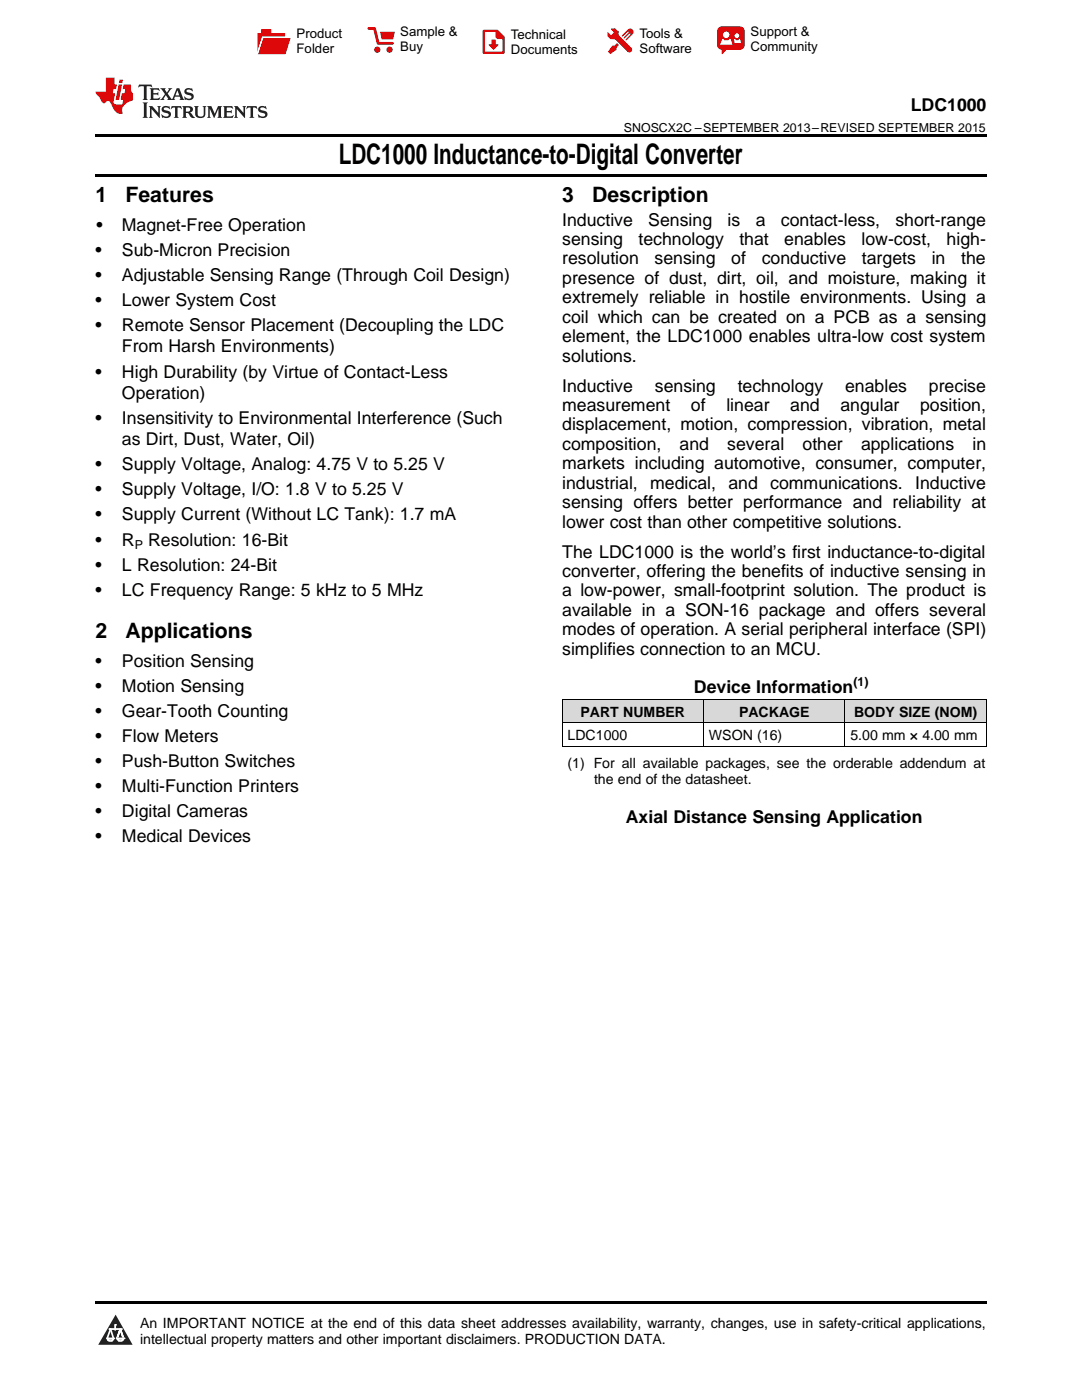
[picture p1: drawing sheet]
<svg xmlns="http://www.w3.org/2000/svg" width="216mm" height="279mm" viewBox="0 0 216 279" stroke-linecap="round" stroke-linejoin="round" font-family="sans-serif">
<defs><g id="words">
<text font-size="5.6" x="67.6" y="32.8">LDC1000 Inductance-to-Digital Converter</text>
<g font-size="4.2">
<text x="19" y="40.4">1</text>
<text x="25" y="40.4">Features</text>
<text x="112.2" y="40.4">3</text>
<text x="118.2" y="40.4">Description</text>
<text x="19" y="127.3">2</text>
<text x="25" y="127.3">Applications</text>
</g>
<g font-size="3.5">
<text x="181.8" y="22.2">LDC1000</text>
<text x="19.2" y="46.1">•</text>
<text x="24.3" y="46.1">Magnet-Free Operation</text>
<text x="112.2" y="45">Inductive</text>
<text x="129.4" y="45">Sensing</text>
<text x="145.2" y="45">is</text>
<text x="150.8" y="45">a</text>
<text x="155.8" y="45">contact-less,</text>
<text x="178.7" y="45">short-range</text>
<text x="19" y="51.1">•</text>
<text x="24.3" y="51.1">Sub-Micron Precision</text>
<text x="112.2" y="48.9">sensing</text>
<text x="112.2" y="52.8">resolution</text>
<text x="127.4" y="48.9">technology</text>
<text x="130.6" y="52.8">sensing</text>
<text x="145.9" y="52.8">of</text>
<text x="147.5" y="48.9">that</text>
<text x="152" y="52.8">conductive</text>
<text x="156.5" y="48.9">enables</text>
<text x="171.9" y="48.9">low-cost,</text>
<text x="172" y="52.8">targets</text>
<text x="185.9" y="52.8">in</text>
<text x="188.9" y="48.9">high-</text>
<text x="191.8" y="52.8">the</text>
<text x="19" y="56.1">•</text>
<text x="24.3" y="56.1">Adjustable Sensing Range (Through Coil Design)</text>
<text x="112.2" y="56.7">presence of dust, dirt, oil, and moisture, making it</text>
<text x="19" y="61.1">•</text>
<text x="24.3" y="61.1">Lower System Cost</text>
<text x="112.2" y="60.5">extremely reliable in hostile environments. Using a</text>
<text x="112.2" y="64.4">coil which can be created on a PCB as a sensing</text>
<text x="19" y="66.1">•</text>
<text x="24.3" y="66.1">Remote Sensor Placement (Decoupling the LDC</text>
<text x="24.3" y="70.3">From Harsh Environments)</text>
<text x="112.2" y="68.3">element, the LDC1000 enables ultra-low cost system</text>
<text x="19" y="75.4">•</text>
<text x="24.3" y="75.4">High Durability (by Virtue of Contact-Less</text>
<text x="112.2" y="72.2">solutions.</text>
<text x="24.3" y="79.6">Operation)</text>
<text x="112.2" y="78.1">Inductive</text>
<text x="112.2" y="82">measurement</text>
<text x="130.7" y="78.1">sensing</text>
<text x="137.9" y="82">of</text>
<text x="144.9" y="82">linear</text>
<text x="147.2" y="78.1">technology</text>
<text x="157.7" y="82">and</text>
<text x="167.7" y="82">angular</text>
<text x="168.6" y="78.1">enables</text>
<text x="183.6" y="82">position,</text>
<text x="185.4" y="78.1">precise</text>
<text x="19" y="84.6">•</text>
<text x="24.3" y="84.6">Insensitivity to Environmental Interference (Such</text>
<text x="24.3" y="88.8">as Dirt, Dust, Water, Oil)</text>
<text x="112.2" y="85.9">displacement, motion, compression, vibration, metal</text>
<text x="112.2" y="89.8">composition,</text>
<text x="135.6" y="89.8">and</text>
<text x="145.1" y="89.8">several</text>
<text x="160.1" y="89.8">other</text>
<text x="171.8" y="89.8">applications</text>
<text x="194.1" y="89.8">in</text>
<text x="19" y="93.8">•</text>
<text x="24.3" y="93.8">Supply Voltage, Analog: 4.75 V to 5.25 V</text>
<text x="112.2" y="93.7">markets including automotive, consumer, computer,</text>
<text x="19" y="98.8">•</text>
<text x="24.3" y="98.8">Supply Voltage, I/O: 1.8 V to 5.25 V</text>
<text x="112.2" y="97.5">industrial,</text>
<text x="112.2" y="101.4">sensing offers better performance and reliability at</text>
<text x="129.7" y="97.5">medical, and</text>
<text x="153.7" y="97.5">communications.</text>
<text x="182.6" y="97.5">Inductive</text>
<text x="19" y="103.9">•</text>
<text x="24.3" y="103.9">Supply Current (Without LC Tank): 1.7 mA</text>
<text x="112.2" y="105.3">lower cost than other competitive solutions.</text>
<text x="19" y="108.9">•</text>
<text x="19" y="113.9">•</text>
<text x="24.3" y="108.9">R</text>
<text x="24.3" y="113.9">L Resolution: 24-Bit</text>
<text x="29.6" y="108.9">Resolution: 16-Bit</text>
<text x="112.2" y="111.3">The LDC1000 is the world’s first inductance-to-digital</text>
<text x="19" y="118.9">•</text>
<text x="24.3" y="118.9">LC Frequency Range: 5 kHz to 5 MHz</text>
<text x="112.2" y="115.1">converter, offering the benefits of inductive sensing in</text>
<text x="112.2" y="119">a low-power, small-footprint solution. The product is</text>
<text x="112.2" y="122.9">available in a SON-16 package and offers several</text>
<text x="112.2" y="126.8">modes of operation. A serial peripheral interface (SPI)</text>
<text x="112.2" y="130.7">simplifies connection to an MCU.</text>
<text x="19" y="133">•</text>
<text x="24.3" y="133">Position Sensing</text>
<text x="19" y="138">•</text>
<text x="19" y="143.1">•</text>
<text x="24.3" y="138">Motion Sensing</text>
<text x="24.3" y="143.1">Gear-Tooth Counting</text>
<text x="138.5" y="138.4">Device Information</text>
<text x="19" y="148.1">•</text>
<text x="24.3" y="148.1">Flow Meters</text>
<text x="19" y="153.1">•</text>
<text x="24.3" y="153.1">Push-Button Switches</text>
<text x="19" y="158.1">•</text>
<text x="24.3" y="158.1">Multi-Function Printers</text>
<text x="19" y="163.1">•</text>
<text x="24.3" y="163.1">Digital Cameras</text>
<text x="124.9" y="164.1">Axial Distance Sensing Application</text>
<text x="19" y="168.1">•</text>
<text x="24.3" y="168.1">Medical Devices</text>
</g>
<g font-size="2.8">
<text x="115.8" y="143.1">PART NUMBER</text>
<text x="147.5" y="143.1">PACKAGE</text>
<text x="170.4" y="143.1">BODY SIZE (NOM)</text>
<text x="113.2" y="147.7">LDC1000</text>
<text x="141.5" y="147.7">WSON (16)</text>
<text x="169.7" y="147.7">5.00 mm × 4.00 mm</text>
<text x="113.2" y="153.2">(1) For all available packages, see the orderable addendum at</text>
<text x="118.5" y="156.4">the end of the datasheet.</text>
<text x="27.9" y="265">An IMPORTANT NOTICE at the end of this data sheet addresses availability, warranty, changes, use in safety-critical applications,</text>
<text x="27.9" y="268.2">intellectual property matters and other important disclaimers. PRODUCTION DATA.</text>
</g>
<g font-size="2.6">
<text x="59.2" y="7.6">Product</text>
<text x="59.2" y="10.6">Folder</text>
<text x="79.9" y="7.3">Sample &amp;</text>
<text x="79.9" y="10.2">Buy</text>
<text x="101.9" y="7.8">Technical</text>
<text x="101.9" y="10.8">Documents</text>
<text x="127.6" y="7.6">Tools &amp;</text>
<text x="127.6" y="10.6">Software</text>
<text x="149.8" y="7.2">Support &amp;</text>
<text x="149.8" y="10.2">Community</text>
</g>
<g font-size="2.5">
<text x="124.5" y="26.3">SNOSCX2C –SEPTEMBER 2013–REVISED SEPTEMBER 2015</text>
<text x="26.9" y="109.6">P</text>
<text x="170.3" y="137">(1)</text>
</g>
</g></defs>
<g fill="#d8d8d8">
<path d="M112.2 139.7h28.2v4.6h-28.2z"/>
<path d="M140.4 139.7h28.2v4.6h-28.2z"/>
<path d="M168.6 139.7h28.2v4.6h-28.2z"/>
</g>
<path d="M23.1 262.4l3.4 6h-6.9z" fill="#231f20"/>
<path d="M21.4 267.1h1.2l-.3 .5h-.3a.55 .55 0 0 1-.6-.5z" fill-rule="evenodd" fill="#fff"/>
<path d="M21.4 267.1h1.2l-.3 .5h-.3a.55 .55 0 0 1-.6-.5z" fill="none" stroke="#231f20" stroke-width=".34"/>
<path d="M21.4 267.1l1.2 .1-.3 .4h-.5z" fill="none" stroke="#fff" stroke-width=".34"/>
<path d="M23 265.3h.1" fill="none" stroke="#fff" stroke-width=".34"/>
<path d="M23 264.4v.9z" fill="#fff"/>
<path d="M23 264.4v.9z" fill="none" stroke="#fff" stroke-width=".34"/>
<circle cx="23" cy="264.4" r=".17" fill="#fff"/>
<path d="M21.9 265.2h.1" fill="none" stroke="#fff" stroke-width=".34"/>
<path d="M21.9 265.2h2.3z" fill="#fff"/>
<path d="M21.9 265.2h2.3z" fill="none" stroke="#fff" stroke-width=".34"/>
<circle cx="24.2" cy="265.2" r=".17" fill="#fff"/>
<path d="M23.3 267.1h.1" fill="none" stroke="#fff" stroke-width=".34"/>
<path d="M24 265.2l-.7 1.9z" fill="#fff"/>
<path d="M24 265.2l-.7 1.9z" fill="none" stroke="#fff" stroke-width=".34"/>
<path d="M24 265.2l.7 1.9z" fill="#fff"/>
<path d="M24 265.2l.7 1.9z" fill="none" stroke="#fff" stroke-width=".34"/>
<path d="M24.6 267.1h.1" fill="none" stroke="#fff" stroke-width=".34"/>
<circle cx="21.4" cy="267.1" r=".17" fill="#fff"/>
<path d="M22.1 265.2l-.7 1.9z" fill="#fff"/>
<path d="M22.1 265.2l-.7 1.9z" fill="none" stroke="#fff" stroke-width=".34"/>
<path d="M22.1 265.2l.5 1.9z" fill="#fff"/>
<path d="M22.1 265.2l.5 1.9z" fill="none" stroke="#fff" stroke-width=".34"/>
<circle cx="22.6" cy="267.1" r=".17" fill="#fff"/>
<path d="M23.4 267.1h1.3a.65 .65 0 0 1-.7 .5 .65 .65 0 0 1-.6-.5z" fill-rule="evenodd" fill="#fff"/>
<path d="M23.4 267.1h1.3a.65 .65 0 0 1-.7 .5 .65 .65 0 0 1-.6-.5z" fill="none" stroke="#231f20" stroke-width=".34"/>
<path d="M23.4 267.1h1.3l-.4 .5h-.6z" fill="none" stroke="#fff" stroke-width=".34"/>
<path d="M23.3 267.1h.1" fill="none" stroke="#fff" stroke-width=".34"/>
<circle cx="24.7" cy="267.1" r=".17" fill="#fff"/>
<path d="M19 34.8h177.8v.5h-177.8zM19 26.8h177.8v.6h-177.8zM19 259.7h177.8v.5h-177.8z" fill="#000"/>
<path d="M112.2 139.6h84.6M112.2 139.7v9.3M140.4 139.7v9.3M168.6 139.7v9.3M196.8 139.7v9.3M112.2 148.9h84.6M112.2 144.3h84.6" fill="none" stroke="#000" stroke-width=".2"/>
<path d="M27.7 16.9l-.1 .6 .6-.3h.5v.2v2.2l-.2 .4h1l-.2-.4v-2.2v-.2h.5l.6 .3-.2-.6zM29.9 17.6l.2 .4v1.6l-.2 .4h1.9l.1-.6a1.09 1.09 0 0 1-1.3 .1v-.6h.6l.4 .2v-.7l-.2 .2h-.8v-.6l.2-.1a1.01 1.01 0 0 1 1 .3l-.1-.6zM32 17.6l.9 1.2-1 1.2h.9l-.2-.3 .5-.7 .5 .7-.3 .3h1.7l-.2-.3 .1-.4h1l.1 .4-.2 .3h1l-.3-.4-.7-2h-.5l-1 2.2-.8-1.1 .9-1.1h-.9l.2 .2-.4 .7-.4-.7 .2-.2zM35.4 18l.4 1h-.8zM37 17.7a.66 .66 0 0 0-.2 .8 .66 .66 0 0 0 .6 .4l.7 .2 .1 .2a.8 .8 0 0 1-.7 .4 .8 .8 0 0 1-.7-.5l.1 .8 .2-.2a.94 .94 0 0 0 1.1 .1 .94 .94 0 0 0 .4-.9 1.48 1.48 0 0 0-1.3-.6v-.4a1.1 1.1 0 0 1 1.2 .2l-.2-.6-.2 .1-.5-.1zM28.5 20.4l.2 .4v2.3l-.2 .4h1l-.2-.4v-2.3l.2-.4zM29.7 21.2l.2 .4v1.5l-.2 .4h.8l-.3-.4 .1-1.3 1.6 1.8v-2l.2-.4h-.7l.2 .2v1.1l-1.2-1.3zM32.5 21.3a.66 .66 0 0 0-.2 .8 .66 .66 0 0 0 .6 .4l.6 .2 .2 .2a.8 .8 0 0 1-.8 .4 .8 .8 0 0 1-.7-.5l.2 .7 .2-.1a.94 .94 0 0 0 1 .1 .94 .94 0 0 0 .5-1 1.47 1.47 0 0 0-1.3-.6l-.1-.3a1.1 1.1 0 0 1 1.3 .2l-.2-.6-.2 .1-.5-.2zM34.3 21.2l-.2 .6a.64 .64 0 0 1 .8-.3v1.6l-.2 .4h1l-.3-.4 .1-1.6a.66 .66 0 0 1 .8 .3l-.2-.6zM36.3 21.2l.3 .4v1.5l-.3 .4h1l-.2-.2v-.7h.5l.1 .1a.8 .8 0 0 0 1.2 .7l-1-1a.62 .62 0 0 0 .6-.5 .62 .62 0 0 0-.6-.7zM37.1 21.5h.1a.48 .48 0 0 1 .6 0 .48 .48 0 0 1 .1 .6l-.2 .1-.6 .1zM38.7 21.2l.2 .2a2.29 2.29 0 0 0 .4 2 1.05 1.05 0 0 0 1.7-.7v-1.3l.2-.2h-.8l.2 .4v1.1a.61 .61 0 0 1-.6 .6 .61 .61 0 0 1-.6-.6v-1.1l.3-.4zM41.3 21.2l.3 .4v1.5l-.3 .4h.8l-.2-.4v-1.4l.8 1.9 .9-1.9v1.4l-.2 .4h.9l-.2-.4v-1.5l.2-.4h-.8l-.7 1.5-.6-1.5zM44.5 21.2l.2 .4v1.5l-.2 .4h1.9l.2-.6a1.1 1.1 0 0 1-1.4 .2v-.7h.6l.4 .2v-.6l-.2 .1-.8 .1v-.6l.2-.1a1.02 1.02 0 0 1 1.1 .2l-.2-.5zM46.7 21.2l.2 .4v1.5l-.2 .4h.8l-.3-.4 .1-1.3 1.6 1.8v-2l.2-.4h-.7l.2 .2v1.1l-1.2-1.3zM49.3 21.2l-.1 .6a.64 .64 0 0 1 .8-.3v1.6l-.3 .4h1l-.2-.4v-1.6a.66 .66 0 0 1 .8 .3l-.1-.6zM51.7 21.3a.66 .66 0 0 0-.2 .7 .66 .66 0 0 0 .7 .5l.6 .2 .1 .2a.8 .8 0 0 1-.7 .4 .8 .8 0 0 1-.7-.5l.1 .7 .2-.1a.94 .94 0 0 0 1.1 .1 .94 .94 0 0 0 .4-1 1.48 1.48 0 0 0-1.2-.6l-.1-.3a1.1 1.1 0 0 1 1.2 .2l-.2-.6-.1 .1-.6-.2z" fill="#231f20"/>
<path d="M21.1 15.5v2.8h-2v.4l.9 .9a.96 .96 0 0 0 1 1 .59 .59 0 0 1 .5-.4 .59 .59 0 0 1 .5 .3l.4 .8a1.61 1.61 0 0 0 2.1 1.3 1.63 1.63 0 0 1 1.1-2.2l.9-.3v-1.5a1.6 1.6 0 0 1-.4-1.7h-1.4l-.2 .9h.5l-.2 .8h-.5l-.2 1v.3h.5l-.2 .9h-.7a.74 .74 0 0 1-1-.6l.3-1.6h-.5l.2-.8h.5l.1-.9h-.4v-1.4zM23.7 16.9l-.7 3h.8l.6-3zM23.8 15.9l-.1 .7h.7l.2-.7z" fill="#ee1d23"/>
<g fill="#d60000">
<path d="M52.1 5.8h2v.8h2.8v4.2h-5.5v-4.2h.7z" fill-rule="evenodd"/>
<path d="M52.4 7.5h5.6l-1 3.3h-5.6z" fill-rule="evenodd"/>
</g>
<path d="M52.4 7.4h5.7l-.1 .1h-5.5l-1.1 3.3z" fill-rule="evenodd" fill="#fff"/>
<path d="M52.4 7.4h5.7l-.1 .1h-5.5l-1.1 3.3z" fill="none" stroke="#fff" stroke-width=".2"/>
<path d="M73.6 5.7h1.1l.7 2.9h2.9" fill="none" stroke="#d60000" stroke-width=".55"/>
<g fill="#d60000">
<path d="M75.8 6.3h3l-.4 1.6h-2.2z" fill-rule="evenodd"/>
<circle cx="75.3" cy="9.9" r=".62"/>
<circle cx="77.7" cy="9.9" r=".62"/>
</g>
<path d="M96.5 6.2h2.7l1.3 1.2v3.1h-4z" fill="none" stroke="#d60000" stroke-width=".44"/>
<g fill="#d60000">
<path d="M98.1 7.9h.8v1h.5l-.9 1.1-1-1v-.1h.6z" fill-rule="evenodd"/>
<path d="M98.9 6.2h.3l1.3 1.2v.4h-1.3l-.3-.4z" fill-rule="evenodd"/>
<path d="M121.9 5.7h.8l.7 .6 .1 .7 2.5 2.5-.8 .8-2.3-2.3-1.1-.2-.6-.6v-.8l.7 .6 .5-.4v-.2l-.5-.5z" fill-rule="evenodd"/>
<path d="M122.2 9.1h.4l.5-.5 .4 .4-.5 .5v.4l-1.2 .9-.5-.5z" fill-rule="evenodd"/>
<path d="M125.3 5.9a.67 .67 0 0 1 .9 0 .67 .67 0 0 1 0 .9z" fill-rule="evenodd"/>
<path d="M125.3 5.9l.9 .9-1.2 1.2h-.2v-.2l1-.9v-.2h-.2l-.9 1h-.2v-.2l.9-1 .1-.2h-.3l-.9 1h-.2v-.2z" fill-rule="evenodd"/>
<circle cx="125.6" cy="9.9" r=".54"/>
</g>
<path d="M123.3 6.3v.7" fill="none" stroke="#d60000" stroke-width=".2"/>
<g fill="#d60000">
<path d="M143.4 5.5l.6-.2h3.6a.95 .95 0 0 1 1 .9v2.8a.95 .95 0 0 1-1 .9h-3.6a.95 .95 0 0 1-.9-.9v-2.8z" fill-rule="evenodd"/>
<path d="M144 9.9h.9l-.7 .9h-.2z" fill-rule="evenodd"/>
</g>
<g fill="#fff">
<path d="M146.6 8.6h1.3z"/>
<path d="M144.1 7.8h.3l.1 .2h.8l.2-.2h.3l.4 1.1h-2.5z" fill-rule="evenodd"/>
<path d="M146.4 7.8h.3l.1 .2h.5l.2-.2h.2l.2 .8h-1.3z" fill-rule="evenodd"/>
<circle cx="144.9" cy="6.9" r=".65"/>
<circle cx="147" cy="7.1" r=".48"/>
</g>
<use href="#words"/>
</svg>
